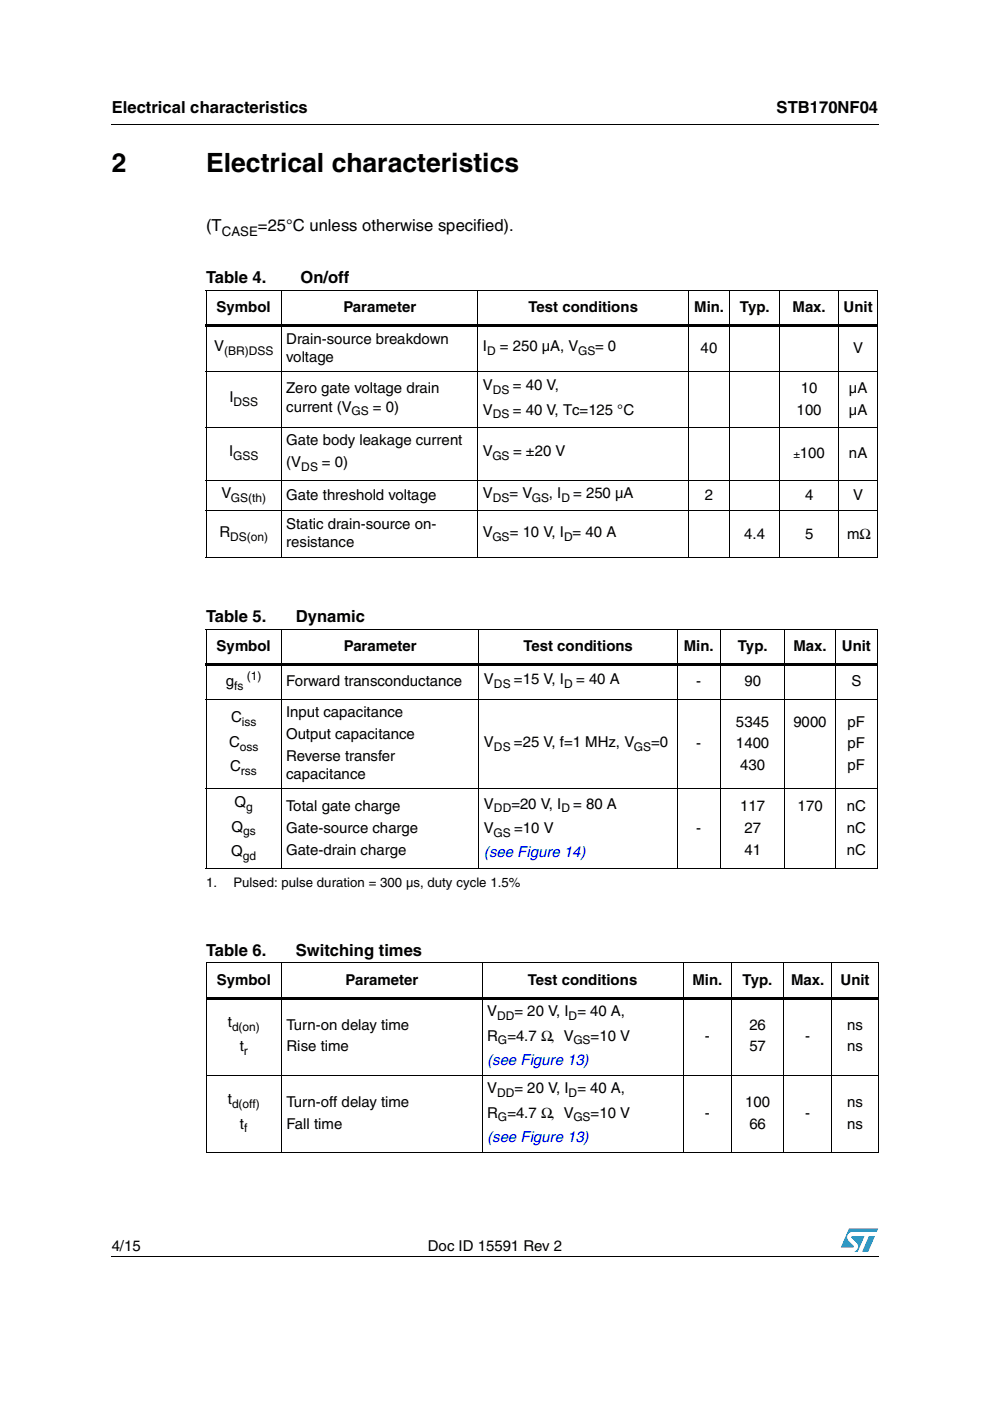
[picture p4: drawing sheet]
<svg xmlns="http://www.w3.org/2000/svg" width="210mm" height="297mm" viewBox="0 0 210 297" stroke-linecap="round" stroke-linejoin="round" font-family="sans-serif">
<defs><g id="words">
<g font-size="5.6">
<text x="23.7" y="36.4">2</text>
<text x="43.7" y="36.4">Electrical characteristics</text>
</g>
<g font-size="3.5">
<text x="23.7" y="23.9">Electrical characteristics</text>
<text x="164.6" y="23.9">STB170NF04</text>
<text x="43.7" y="49.1">(T</text>
<text x="54.7" y="49.1">=25°C unless otherwise specified).</text>
<text x="43.7" y="60">Table 4.</text>
<text x="63.7" y="60">On/off</text>
<text x="43.7" y="131.9">Table 5.</text>
<text x="62.7" y="131.9">Dynamic</text>
<text x="43.7" y="202.6">Table 6.</text>
<text x="62.7" y="202.6">Switching times</text>
</g>
<g font-size="3.2">
<text x="45.9" y="66.1">Symbol</text>
<text x="72.8" y="66.1">Parameter</text>
<text x="112" y="66.1">Test conditions</text>
<text x="147.2" y="66.1">Min.</text>
<text x="156.9" y="66.1">Typ.</text>
<text x="168" y="66.1">Max.</text>
<text x="178.9" y="66.1">Unit</text>
<text x="45.4" y="74.5">V</text>
<text x="60.7" y="72.9">Drain-source breakdown</text>
<text x="60.7" y="76.7">voltage</text>
<text x="102.4" y="74.5">I</text>
<text x="106" y="74.5">= 250 µA, V</text>
<text x="126.2" y="74.5">= 0</text>
<text x="148.5" y="74.8">40</text>
<text x="180.9" y="74.8">V</text>
<text x="60.7" y="83.4">Zero gate voltage drain</text>
<text x="102.4" y="82.7">V</text>
<text x="108.8" y="82.7">= 40 V,</text>
<text x="169.8" y="83.3">10</text>
<text x="180" y="83.3">µA</text>
<text x="48.6" y="85.3">I</text>
<text x="60.7" y="87.2">current (V</text>
<text x="79.1" y="87.2">= 0)</text>
<text x="102.4" y="87.9">V</text>
<text x="108.8" y="87.9">= 40 V, Tc=125 °C</text>
<text x="168.9" y="87.9">100</text>
<text x="180" y="87.9">µA</text>
<text x="60.7" y="94.4">Gate body leakage current</text>
<text x="48.6" y="96.8">I</text>
<text x="60.7" y="99.1">(V</text>
<text x="68.2" y="99.1">= 0)</text>
<text x="102.4" y="96.8">V</text>
<text x="108.8" y="96.8">= ±20 V</text>
<text x="169.6" y="97.1">100</text>
<text x="180" y="97.1">nA</text>
<text x="46.9" y="105.6">V</text>
<text x="60.7" y="105.9">Gate threshold voltage</text>
<text x="102.4" y="105.6">V</text>
<text x="108" y="105.6">= V</text>
<text x="116.4" y="105.6">, I</text>
<text x="121.5" y="105.6">= 250 µA</text>
<text x="149.4" y="105.9">2</text>
<text x="170.7" y="105.9">4</text>
<text x="180.9" y="105.9">V</text>
<text x="46.5" y="113.9">R</text>
<text x="60.7" y="112.2">Static drain-source on-</text>
<text x="102.4" y="113.9">V</text>
<text x="108.1" y="113.9">= 10 V, I = 40 A</text>
<text x="60.7" y="116.1">resistance</text>
<text x="157.8" y="114.2">4.4</text>
<text x="170.7" y="114.2">5</text>
<text x="179.6" y="114.2">mΩ</text>
<text x="45.9" y="138">Symbol</text>
<text x="72.9" y="138">Parameter</text>
<text x="111" y="138">Test conditions</text>
<text x="145" y="138">Min.</text>
<text x="156.4" y="138">Typ.</text>
<text x="168.2" y="138">Max.</text>
<text x="178.5" y="138">Unit</text>
<text x="47.9" y="145.5">g</text>
<text x="60.7" y="145.4">Forward transconductance</text>
<text x="102.6" y="145.1">V</text>
<text x="109" y="145.1">=15 V, I</text>
<text x="122.1" y="145.1">= 40 A</text>
<text x="147.6" y="145.4">-</text>
<text x="157.8" y="145.4">90</text>
<text x="180.5" y="145.4">S</text>
<text x="49" y="153.2">C</text>
<text x="60.7" y="152.1">Input capacitance</text>
<text x="156" y="154.1">5345</text>
<text x="168.2" y="154.1">9000</text>
<text x="179.7" y="154.1">pF</text>
<text x="48.6" y="158.3">C</text>
<text x="60.7" y="156.7">Output capacitance</text>
<text x="60.7" y="161.2">Reverse transfer</text>
<text x="102.6" y="158.3">V</text>
<text x="109" y="158.3">=25 V, f=1 MHz, V</text>
<text x="138" y="158.3">=0</text>
<text x="147.6" y="158.6">-</text>
<text x="156" y="158.6">1400</text>
<text x="179.7" y="158.6">pF</text>
<text x="48.8" y="163.5">C</text>
<text x="60.7" y="165.1">capacitance</text>
<text x="156.9" y="163.2">430</text>
<text x="179.7" y="163.2">pF</text>
<text x="49.7" y="171.2">Q</text>
<text x="60.7" y="172">Total gate charge</text>
<text x="102.6" y="171.4">V</text>
<text x="108.4" y="171.4">=20 V, I</text>
<text x="121.5" y="171.4">= 80 A</text>
<text x="156.9" y="172">117</text>
<text x="169.1" y="172">170</text>
<text x="179.5" y="172">nC</text>
<text x="49.1" y="176.3">Q</text>
<text x="60.7" y="176.6">Gate-source charge</text>
<text x="102.6" y="176.6">V</text>
<text x="109" y="176.6">=10 V</text>
<text x="147.6" y="176.6">-</text>
<text x="157.8" y="176.6">27</text>
<text x="179.5" y="176.6">nC</text>
<text x="49" y="181.5">Q</text>
<text x="60.7" y="181.2">Gate-drain charge</text>
<text x="157.8" y="181.2">41</text>
<text x="179.5" y="181.2">nC</text>
<text x="46" y="208.7">Symbol</text>
<text x="73.3" y="208.7">Parameter</text>
<text x="111.9" y="208.7">Test conditions</text>
<text x="146.8" y="208.7">Min.</text>
<text x="157.5" y="208.7">Typ.</text>
<text x="167.7" y="208.7">Max.</text>
<text x="178.2" y="208.7">Unit</text>
<text x="103.3" y="215.5">V</text>
<text x="109.1" y="215.5">= 20 V, I = 40 A,</text>
<text x="48.3" y="217.8">t</text>
<text x="60.7" y="218.4">Turn-on delay time</text>
<text x="103.3" y="220.6">R =4.7 Ω, V</text>
<text x="125.2" y="220.6">=10 V</text>
<text x="149.4" y="220.6">-</text>
<text x="158.9" y="218.4">26</text>
<text x="170.7" y="220.6">-</text>
<text x="179.6" y="218.4">ns</text>
<text x="50.8" y="222.9">t</text>
<text x="60.7" y="222.9">Rise time</text>
<text x="158.9" y="222.9">57</text>
<text x="179.6" y="222.9">ns</text>
<text x="103.3" y="231.8">V</text>
<text x="109.1" y="231.8">= 20 V, I = 40 A,</text>
<text x="48.3" y="234.1">t</text>
<text x="50.9" y="239.3">t</text>
<text x="60.7" y="234.7">Turn-off delay time</text>
<text x="60.7" y="239.3">Fall time</text>
<text x="103.3" y="237">R =4.7 Ω, V</text>
<text x="125.2" y="237">=10 V</text>
<text x="149.4" y="237">-</text>
<text x="158" y="234.7">100</text>
<text x="158.9" y="239.3">66</text>
<text x="170.7" y="237">-</text>
<text x="179.6" y="234.7">ns</text>
<text x="179.6" y="239.3">ns</text>
<text x="23.7" y="265.1">4/15</text>
<text x="90.7" y="265.1">Doc ID 15591 Rev 2</text>
</g>
<g font-size="3.2" fill="#00f">
<text x="102.6" y="181.8">(see Figure 14)</text>
<text x="103.3" y="225.8">(see Figure 13)</text>
<text x="103.3" y="242.1">(see Figure 13)</text>
</g>
<g font-size="2.8">
<text x="47" y="50">CASE</text>
<text x="43.7" y="188">1.</text>
<text x="49.5" y="188">Pulsed: pulse duration = 300 µs, duty cycle 1.5%</text>
</g>
<g font-size="2.5">
<text x="47.5" y="75.3">(BR)DSS</text>
<text x="103.3" y="75.3">D</text>
<text x="122.6" y="75.3">GS</text>
<text x="104.5" y="83.5">DS</text>
<text x="49.5" y="86.1">DSS</text>
<text x="74.5" y="88.1">GS</text>
<text x="104.5" y="88.7">DS</text>
<text x="49.4" y="97.5">GSS</text>
<text x="63.9" y="99.9">DS</text>
<text x="104.4" y="97.5">GS</text>
<text x="168.2" y="97.1">±</text>
<text x="48.9" y="106.4">GS(th)</text>
<text x="104.5" y="106.4">DS</text>
<text x="112.8" y="106.4">GS</text>
<text x="119" y="106.4">D</text>
<text x="48.8" y="114.6">DS(on)</text>
<text x="104.4" y="114.6">GS</text>
<text x="119.6" y="114.6">D</text>
<text x="49.7" y="146.3">fs</text>
<text x="52.3" y="144.2">(1)</text>
<text x="104.7" y="145.9">DS</text>
<text x="119.6" y="145.9">D</text>
<text x="51.3" y="154">iss</text>
<text x="50.8" y="159.1">oss</text>
<text x="104.7" y="159.1">DS</text>
<text x="134.4" y="159.1">GS</text>
<text x="51.1" y="164.3">rss</text>
<text x="52.2" y="172">g</text>
<text x="104.7" y="172.2">DD</text>
<text x="119" y="172.2">D</text>
<text x="51.6" y="177.1">gs</text>
<text x="104.6" y="177.4">GS</text>
<text x="51.5" y="182.3">gd</text>
<text x="49.2" y="218.6">d(on)</text>
<text x="105.4" y="216.2">DD</text>
<text x="105.6" y="221.4">G</text>
<text x="120.6" y="216.2">D</text>
<text x="121.6" y="221.4">GS</text>
<text x="51.7" y="223.7">r</text>
<text x="105.4" y="232.6">DD</text>
<text x="120.6" y="232.6">D</text>
<text x="49.2" y="234.9">d(off)</text>
<text x="105.6" y="237.7">G</text>
<text x="121.6" y="237.7">GS</text>
<text x="51.8" y="240.1">f</text>
</g>
</g></defs>
<g fill="#009ad9">
<path d="M184.2 262.1h1.3l-1.4 3.3h-1.3z"/>
<path d="M180 260.5h6.2l-.3 .7h-5.2a1.13 1.13 0 0 0-1 .7 1.13 1.13 0 0 0 .3 1.3l1 .9-.1 .4h-2.6z"/>
<path d="M180.6 262.1h2.7l-1.4 3.3h-.7a1.18 1.18 0 0 0 .4-1.9l-1.1-1z"/>
</g>
<path d="M23.6 26.2l.1 .2zM43.6 68.7h142.6v.6h-142.6zM43.6 140.5h142.5v.6h-142.5zM43.6 211.3h142.7v.6h-142.7zM23.6 266.3l.1 .1z" fill="#000"/>
<g fill="none" stroke="#000" stroke-width=".21">
<path d="M23.7 26.3h162.6M43.6 61.6h142.6M43.6 78.8h142.6M43.7 61.6v7.1M43.7 69.2v48.9M59.6 61.5v56.8M101.3 61.5v56.8M146 61.5v56.8M154.7 61.5v56.8M165.3 61.5v56.8M177.8 61.5v56.8M186.1 61.6v7.1"/>
<path d="M186.1 69.2v48.9M43.6 90.6h142.6M43.6 101.8h142.6M43.6 108.3h142.6M43.6 118.2h142.6M43.6 133.4h142.5M43.7 133.5v7M59.6 133.3v51M101.6 133.3v51M143.6 133.3v51M152.7 133.3v51M166.4 133.3v51"/>
<path d="M177.1 133.3v51M186 133.5v7M43.6 148.2h142.5M43.7 141.1v43M186 141.1v43M43.6 167.3h142.5M43.6 184.2h142.5M43.6 204.2h142.7M43.7 204.3v7M43.7 211.8v32.4M59.7 204.1v40.2M102.2 204.1v40.2"/>
<path d="M144.8 204.1v40.2M155.1 204.1v40.2M166.1 204.1v40.2M176.4 204.1v40.2M186.2 204.3v7M186.2 211.8v32.4M43.6 227.9h142.7M43.6 244.3h142.7M23.7 266.4h162.6"/>
</g>
<use href="#words"/>
</svg>
